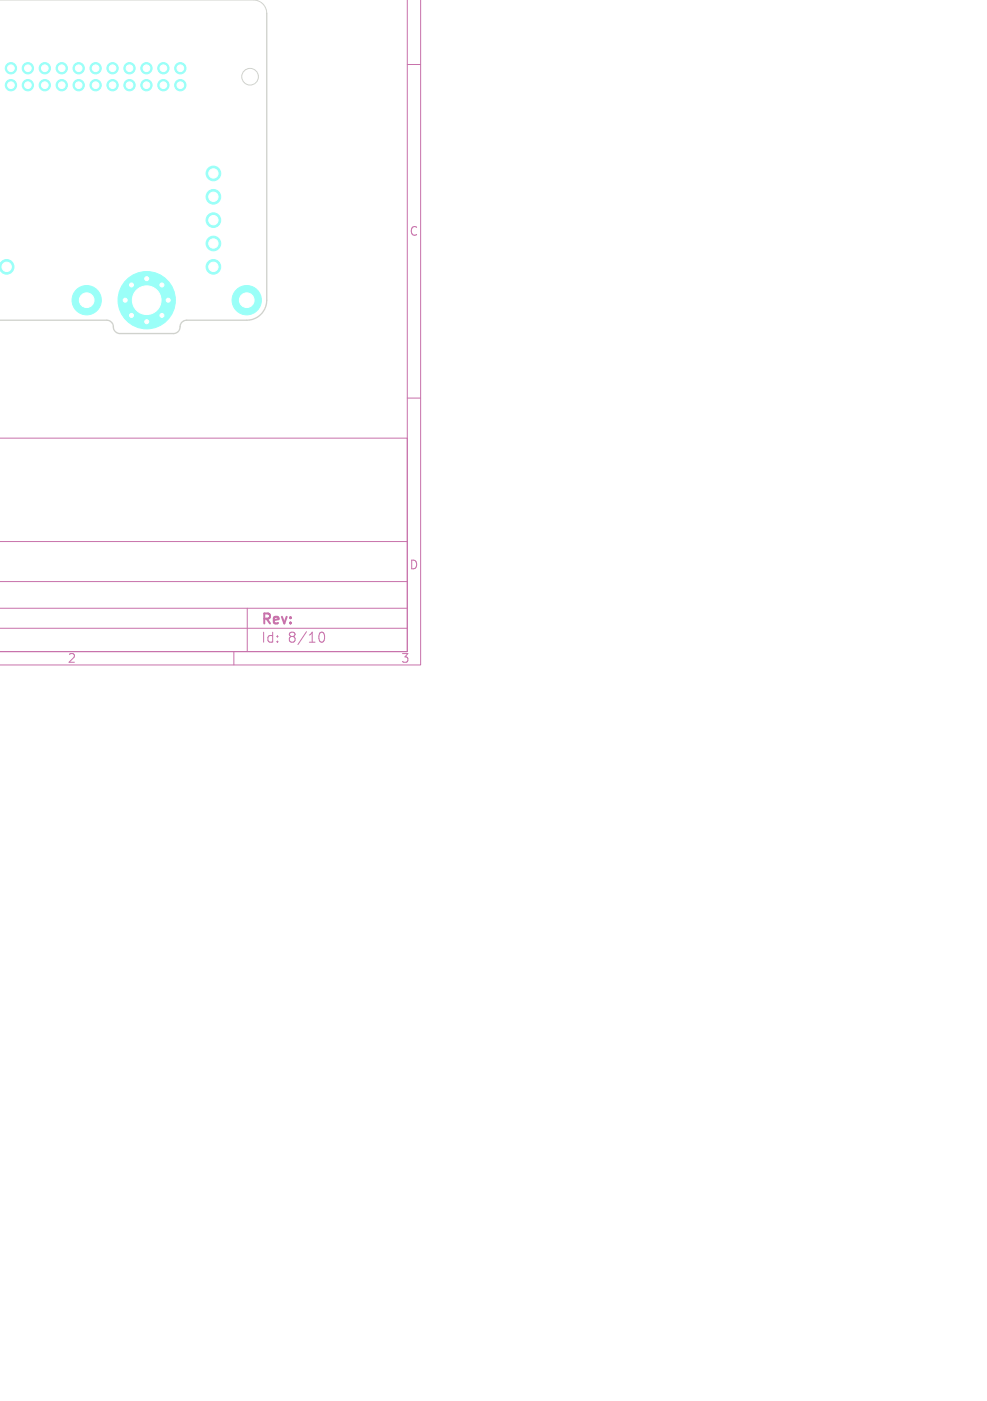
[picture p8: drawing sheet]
<svg xmlns="http://www.w3.org/2000/svg" width="148mm" height="210mm" viewBox="0 0 148 210" stroke-linecap="round" stroke-linejoin="round" font-family="sans-serif">
<defs><g id="words">
<g font-size="2.1" fill="#c872ab">
<text x="39.1" y="94">Rev:</text>
<text x="39.1" y="96.6">Id:</text>
<text x="43.2" y="96.6">8/10</text>
</g>
<g font-size="1.8" fill="#c872ab">
<text x="61.3" y="35.5">C</text>
<text x="61.3" y="85.5">D</text>
<text x="10.1" y="99.6">2</text>
<text x="60.1" y="99.6">3</text>
</g>
</g></defs>
<path d="M61.1 0v97.7h-61.2h61.2v-32h-61.1M63.1 0v99.7h-63.1M61.1 9.7h2M61.1 59.7h2M0 94.2h61.1M0 91.2h61.1M0 87.2h61.1M0 81.2h61.1M35.1 97.7v2M37.1 91.2v6.5M47.8 95.3a.55 .55 0 0 1 .4-.5h.1a.94 .94 0 0 1 0 1.5h-.1a.55 .55 0 0 1-.4-.6" fill="none" stroke="#c872ab" stroke-width=".15"/>
<g fill="#9afff8" stroke="#9afff8" stroke-width=".15">
<path d="M-.1 9.4v1.7z"/>
<path d="M-.1 11.9v1.7z"/>
<circle cx="22" cy="10.2" r=".85"/>
<circle cx="24.5" cy="10.2" r=".85"/>
<circle cx="27" cy="10.2" r=".85"/>
<circle cx="22" cy="12.8" r=".85"/>
<circle cx="24.5" cy="12.8" r=".85"/>
<circle cx="27" cy="12.8" r=".85"/>
<circle cx="1.6" cy="10.2" r=".85"/>
<circle cx="4.2" cy="10.2" r=".85"/>
<circle cx="6.7" cy="10.2" r=".85"/>
<circle cx="9.3" cy="10.2" r=".85"/>
<circle cx="11.8" cy="10.2" r=".85"/>
<circle cx="14.3" cy="10.2" r=".85"/>
<circle cx="16.9" cy="10.2" r=".85"/>
<circle cx="19.4" cy="10.2" r=".85"/>
<circle cx="1.6" cy="12.8" r=".85"/>
<circle cx="4.2" cy="12.8" r=".85"/>
<circle cx="6.7" cy="12.8" r=".85"/>
<circle cx="9.3" cy="12.8" r=".85"/>
<circle cx="11.8" cy="12.8" r=".85"/>
<circle cx="14.3" cy="12.8" r=".85"/>
<circle cx="16.9" cy="12.8" r=".85"/>
<circle cx="19.4" cy="12.8" r=".85"/>
<circle cx="13" cy="45" r="2.2"/>
<circle cx="37" cy="45" r="2.2"/>
<circle cx="32" cy="40" r="1.1"/>
<circle cx="32" cy="36.5" r="1.1"/>
<circle cx="32" cy="33" r="1.1"/>
<circle cx="32" cy="29.5" r="1.1"/>
<circle cx="32" cy="26" r="1.1"/>
<circle cx="1" cy="40" r="1.08"/>
<circle cx="18.8" cy="45" r=".45"/>
<circle cx="19.7" cy="42.7" r=".45"/>
<circle cx="19.7" cy="47.3" r=".45"/>
<circle cx="22" cy="41.8" r=".45"/>
<circle cx="22" cy="45" r="4.3"/>
<circle cx="22" cy="48.2" r=".45"/>
<circle cx="24.3" cy="42.7" r=".45"/>
<circle cx="24.3" cy="47.3" r=".45"/>
<circle cx="25.2" cy="45" r=".45"/>
</g>
<path d="M40 2v43a3 3 0 0 1-3 3h-9a1.16 1.16 0 0 0-1.1 1.3l-.3 .5-.5 .2h-8.1a1.16 1.16 0 0 1-1.1-1.3l-.3-.5-.6-.2h-16.1" fill="none" stroke="#d0d2cd" stroke-width=".2"/>
<g fill="none" stroke="#d0d2cd" stroke-width=".15">
<path d="M0 0h38a2 2 0 0 1 2 2"/>
<circle cx="37.5" cy="11.5" r="1.25"/>
</g>
<g fill="#fff" stroke="#fff" stroke-width=".15">
<circle cx="22" cy="10.2" r=".5"/>
<circle cx="24.5" cy="10.2" r=".5"/>
<circle cx="27" cy="10.2" r=".5"/>
<circle cx="22" cy="12.8" r=".5"/>
<circle cx="24.5" cy="12.8" r=".5"/>
<circle cx="27" cy="12.8" r=".5"/>
<circle cx="1.6" cy="10.2" r=".5"/>
<circle cx="4.2" cy="10.2" r=".5"/>
<circle cx="6.7" cy="10.2" r=".5"/>
<circle cx="9.3" cy="10.2" r=".5"/>
<circle cx="11.8" cy="10.2" r=".5"/>
<circle cx="14.3" cy="10.2" r=".5"/>
<circle cx="16.9" cy="10.2" r=".5"/>
<circle cx="19.4" cy="10.2" r=".5"/>
<circle cx="1.6" cy="12.8" r=".5"/>
<circle cx="4.2" cy="12.8" r=".5"/>
<circle cx="6.7" cy="12.8" r=".5"/>
<circle cx="9.3" cy="12.8" r=".5"/>
<circle cx="11.8" cy="12.8" r=".5"/>
<circle cx="14.3" cy="12.8" r=".5"/>
<circle cx="16.9" cy="12.8" r=".5"/>
<circle cx="19.4" cy="12.8" r=".5"/>
<circle cx="13" cy="45" r="1.1"/>
<circle cx="37" cy="45" r="1.1"/>
<circle cx="32" cy="40" r=".7"/>
<circle cx="32" cy="36.5" r=".7"/>
<circle cx="32" cy="33" r=".7"/>
<circle cx="32" cy="29.5" r=".7"/>
<circle cx="32" cy="26" r=".7"/>
<circle cx="1" cy="40" r=".7"/>
<circle cx="18.8" cy="45" r=".3"/>
<circle cx="19.7" cy="42.7" r=".3"/>
<circle cx="19.7" cy="47.3" r=".3"/>
<circle cx="22" cy="41.8" r=".3"/>
<circle cx="22" cy="45" r="2.15"/>
<circle cx="22" cy="48.2" r=".3"/>
<circle cx="24.3" cy="42.7" r=".3"/>
<circle cx="24.3" cy="47.3" r=".3"/>
<circle cx="25.2" cy="45" r=".3"/>
</g>
<use href="#words"/>
</svg>
